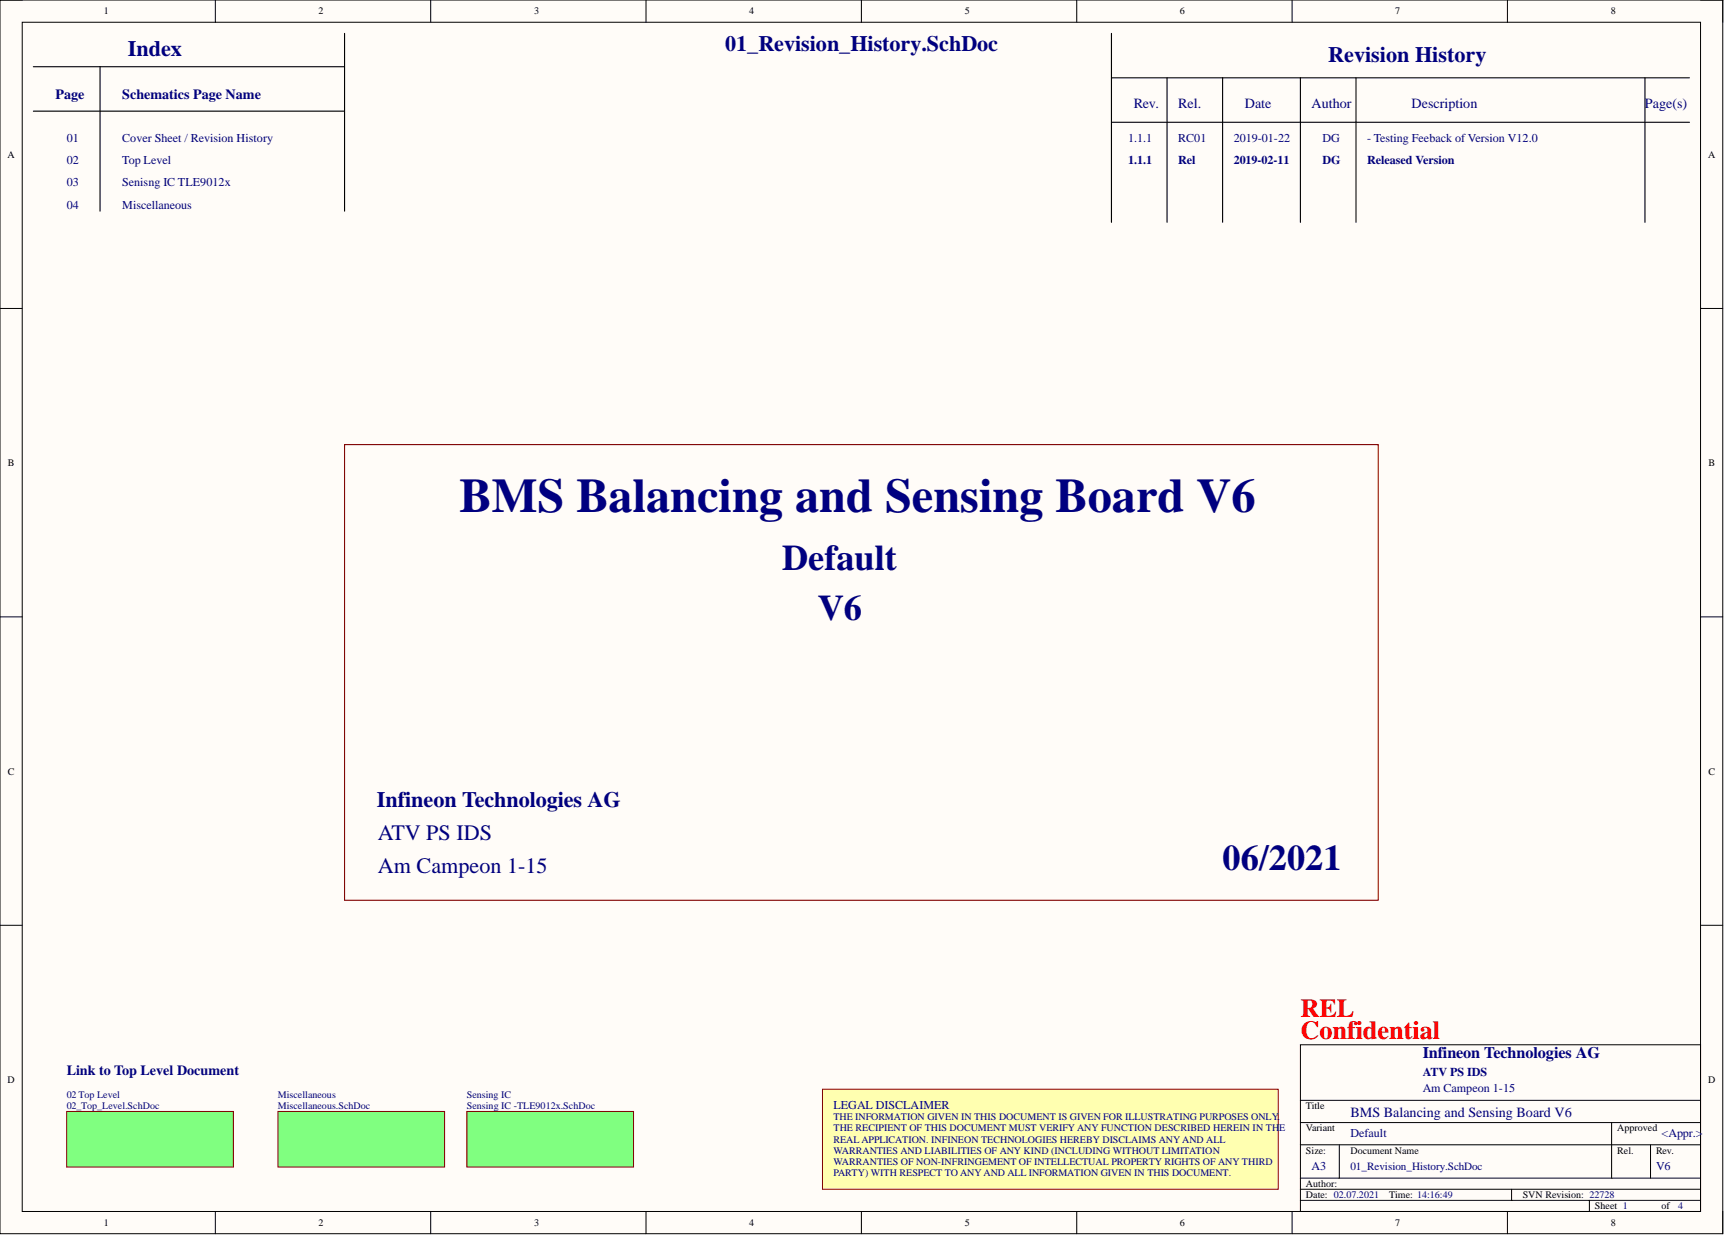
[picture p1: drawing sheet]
<svg xmlns="http://www.w3.org/2000/svg" width="393mm" height="282mm" viewBox="0 0 393 282" stroke-linecap="round" stroke-linejoin="round" font-family="sans-serif">
<defs><g id="words">
<text font-size="11" fill="#000080" x="104.8" y="116.8">BMS Balancing and Sensing Board V6</text>
<g font-size="8.2" fill="#000080">
<text x="178.3" y="130">Default</text>
<text x="186.5" y="141.4">V6</text>
<text x="278.8" y="198.5">06/2021</text>
</g>
<g font-size="6" fill="#f00">
<text x="296.5" y="231.9">REL</text>
<text x="296.5" y="237">Confidential</text>
</g>
<g font-size="5" fill="#000080">
<text x="165.4" y="11.6">01_Revision_History.SchDoc</text>
<text x="29.1" y="12.8">Index</text>
<text x="302.9" y="14.1">Revision History</text>
<text x="86" y="183.9">Infineon Technologies AG</text>
<text x="86.2" y="191.5">ATV PS IDS</text>
<text x="86.2" y="199.1">Am Campeon 1-15</text>
</g>
<text font-size="3.7" fill="#000080" x="324.4" y="241.3">Infineon Technologies AG</text>
<g font-size="3.2" fill="#000080">
<text x="12.7" y="22.6">Page</text>
<text x="27.9" y="22.6">Schematics Page Name</text>
<text x="258.5" y="24.7">Rev.</text>
<text x="268.7" y="24.7">Rel.</text>
<text x="283.9" y="24.7">Date</text>
<text x="299.1" y="24.7">Author</text>
<text x="321.9" y="24.7">Description</text>
<text x="375.1" y="24.7">Page(s)</text>
<text x="15.2" y="245.2">Link to Top Level Document</text>
<text x="307.9" y="254.8">BMS Balancing and Sensing Board V6</text>
</g>
<g font-size="2.7" fill="#000080">
<text x="15.2" y="32.4">01</text>
<text x="27.9" y="32.4">Cover Sheet / Revision History</text>
<text x="257.2" y="32.4">1.1.1</text>
<text x="268.7" y="32.4">RC01</text>
<text x="281.3" y="32.4">2019-01-22</text>
<text x="301.6" y="32.4">DG</text>
<text x="311.7" y="32.4">- Testing Feeback of Version V12.0</text>
<text x="15.2" y="37.4">02</text>
<text x="27.9" y="37.4">Top Level</text>
<text x="257.2" y="37.4">1.1.1</text>
<text x="268.7" y="37.4">Rel</text>
<text x="281.3" y="37.4">2019-02-11</text>
<text x="301.6" y="37.4">DG</text>
<text x="311.7" y="37.4">Released Version</text>
<text x="15.2" y="42.5">03</text>
<text x="15.2" y="47.6">04</text>
<text x="27.9" y="47.6">Miscellaneous</text>
<text x="27.9" y="42.5">Senisng IC TLE9012x</text>
<text x="324.4" y="245.3">ATV PS IDS</text>
<text x="324.4" y="249.1">Am Campeon 1-15</text>
<text x="190.1" y="252.9">LEGAL DISCLAIMER</text>
<text x="307.9" y="259.2">Default</text>
<text x="378.9" y="259.2">&lt;Appr.&gt;</text>
<text x="299.1" y="266.8">A3</text>
<text x="377.6" y="266.8">V6</text>
</g>
<text font-size="2.5" fill="#000080" x="307.9" y="266.9">01_Revision_History.SchDoc</text>
<g font-size="2.3">
<text x="23.7" y="3.3">1</text>
<text x="72.6" y="3.3">2</text>
<text x="121.8" y="3.3">3</text>
<text x="170.8" y="3.3">4</text>
<text x="220" y="3.3">5</text>
<text x="269" y="3.3">6</text>
<text x="318.2" y="3.3">7</text>
<text x="367.3" y="3.3">8</text>
<text x="1.7" y="36">A</text>
<text x="389.5" y="36">A</text>
<text x="1.8" y="106.3">B</text>
<text x="389.6" y="106.3">B</text>
<text x="1.8" y="176.6">C</text>
<text x="389.6" y="176.6">C</text>
<text x="1.7" y="247">D</text>
<text x="389.5" y="247">D</text>
<text x="297.8" y="253">Title</text>
<text x="297.8" y="263.1">Size:</text>
<text x="297.8" y="258">Variant</text>
<text x="307.9" y="263.1">Document Name</text>
<text x="368.8" y="263.1">Rel.</text>
<text x="368.8" y="258">Approved</text>
<text x="377.6" y="263.1">Rev.</text>
<text x="297.8" y="273.2">Date: 02.07.2021</text>
<text x="297.8" y="270.7">Author:</text>
<text x="316.8" y="273.2">Time: 14:16:49</text>
<text x="347.2" y="273.2">SVN Revision: 22728</text>
<text x="363.7" y="275.8">Sheet 1</text>
<text x="378.9" y="275.8">of</text>
<text x="23.7" y="279.6">1</text>
<text x="72.6" y="279.6">2</text>
<text x="121.8" y="279.6">3</text>
<text x="170.8" y="279.6">4</text>
<text x="220" y="279.6">5</text>
<text x="269" y="279.6">6</text>
<text x="318.2" y="279.6">7</text>
<text x="367.3" y="279.6">8</text>
</g>
<g font-size="2.3" fill="#000080">
<text x="15.2" y="250.4">02 Top Level</text>
<text x="63.4" y="250.4">Miscellaneous</text>
<text x="106.4" y="250.4">Sensing IC</text>
<text x="15.2" y="253">02_Top_Level.SchDoc</text>
<text x="63.4" y="253">Miscellaneous.SchDoc</text>
<text x="106.4" y="253">Sensing IC -TLE9012x.SchDoc</text>
<text x="190.1" y="255.5">THE INFORMATION GIVEN IN THIS DOCUMENT IS GIVEN FOR ILLUSTRATING PURPOSES ONLY.</text>
<text x="190.1" y="258">THE RECIPIENT OF THIS DOCUMENT MUST VERIFY ANY FUNCTION DESCRIBED HEREIN IN THE</text>
<text x="190.1" y="260.6">REAL APPLICATION. INFINEON TECHNOLOGIES HEREBY DISCLAIMS ANY AND ALL</text>
<text x="190.1" y="263.1">WARRANTIES AND LIABILITIES OF ANY KIND (INCLUDING WITHOUT LIMITATION</text>
<text x="190.1" y="265.6">WARRANTIES OF NON-INFRINGEMENT OF INTELLECTUAL PROPERTY RIGHTS OF ANY THIRD</text>
<text x="190.1" y="268.2">PARTY) WITH RESPECT TO ANY AND ALL INFORMATION GIVEN IN THIS DOCUMENT.</text>
<text x="382.7" y="275.8">4</text>
</g>
</g></defs>
<path d="M0 0h392.8v281.3h-392.8z" fill-rule="evenodd" fill="#fffcf8"/>
<path d="M0 0h392.8v281.3h-392.8z" fill="none" stroke="#000" stroke-width=".23"/>
<path d="M5.1 5.1h382.7v271.2h-382.7z" fill-rule="evenodd" fill="#fffcf8"/>
<g fill="none" stroke="#000" stroke-width=".23">
<path d="M0 0h5.1M5.1 5.1h382.7v271.2h-382.7zM49.1 0v5.1M98.2 0v5.1M147.3 0v5.1M196.4 0v5.1M245.5 0v5.1M294.6 0v5.1M343.7 0v5.1M387.8 0h5v5.1M0 70.3h5.1M387.8 70.3h5"/>
<path d="M0 140.7h5.1M387.8 140.7h5M0 211h5.1M387.8 211h5M296.5 238.3h91.3v38h-91.3zM296.5 250.9h91.3M296.5 256h91.3M367.5 256v12.7M49.1 276.3v5M98.2 276.3v5M147.3 276.3v5M196.4 276.3v5"/>
<path d="M245.5 276.3v5M294.6 276.3v5M296.5 273.7h91.3M296.5 268.7h91.3M296.5 261.1h91.3M296.5 271.2h91.3M305.4 261.1v7.6M343.7 276.3v5M344.7 271.2v2.5M362.4 273.7v2.6M376.4 261.1v7.6M392.8 276.3v5"/>
</g>
<path d="M78.6 101.4h235.7v103.9h-235.7z" fill="none" stroke="#800000" stroke-width=".25"/>
<path d="M187.5 248.4h104v22.8h-104z" fill-rule="evenodd" fill="#ffffb0"/>
<path d="M187.5 248.4h104v22.8h-104z" fill="none" stroke="#800000" stroke-width=".23"/>
<path d="M7.6 15.2h71M22.8 15.2v33M78.6 7.6v40.6M253.4 17.7h131.8M253.4 7.6v43.1M266.1 17.7v33M278.8 17.7v33M296.5 17.7v33M309.2 17.7v33M375.1 17.7v33M7.6 25.4h71M253.4 27.9h131.8" fill="none" stroke="#000" stroke-width=".25"/>
<path d="M15.2 253.5h38v12.6h-38z" fill-rule="evenodd" fill="#80ff80"/>
<path d="M15.2 253.5h38v12.6h-38z" fill="none" stroke="#800000" stroke-width=".23"/>
<path d="M63.4 253.5h38v12.6h-38z" fill-rule="evenodd" fill="#80ff80"/>
<path d="M63.4 253.5h38v12.6h-38z" fill="none" stroke="#800000" stroke-width=".23"/>
<path d="M106.4 253.5h38.1v12.6h-38.1z" fill-rule="evenodd" fill="#80ff80"/>
<path d="M106.4 253.5h38.1v12.6h-38.1z" fill="none" stroke="#800000" stroke-width=".23"/>
<use href="#words"/>
</svg>
